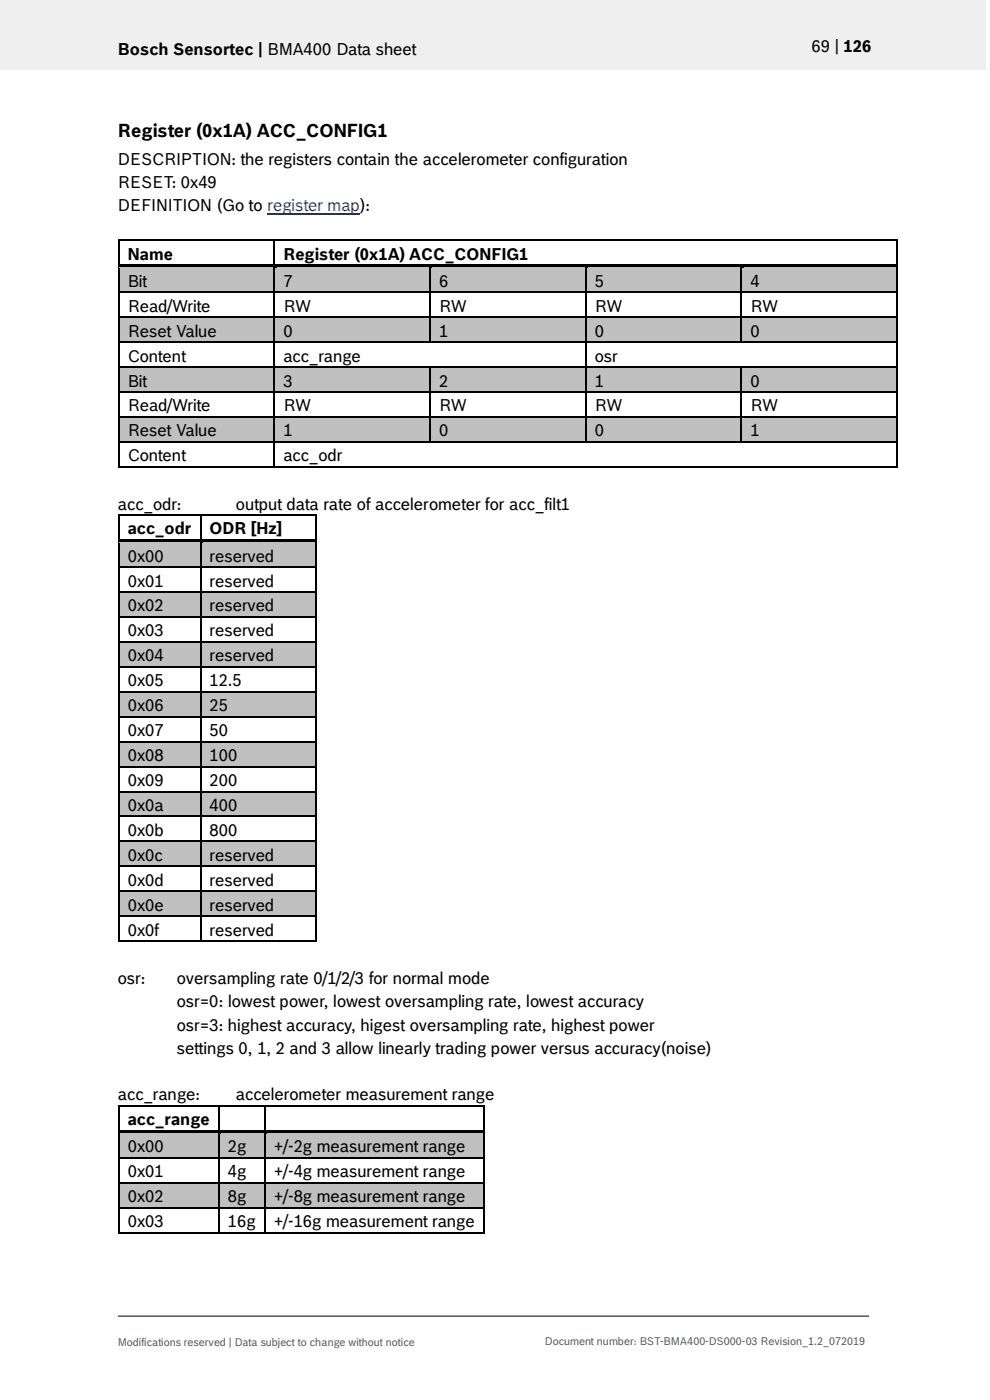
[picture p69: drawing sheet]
<svg xmlns="http://www.w3.org/2000/svg" width="210mm" height="297mm" viewBox="0 0 210 297" stroke-linecap="round" stroke-linejoin="round" font-family="sans-serif">
<defs><g id="words">
<text font-size="3.9" x="25" y="29">Register (0x1A) ACC_CONFIG1</text>
<g font-size="3.5">
<text x="25" y="11.6">Bosch Sensortec | BMA400 Data sheet</text>
<text x="172.1" y="11">69 | 126</text>
<text x="25" y="35">DESCRIPTION: the registers contain the accelerometer configuration</text>
<text x="25" y="39.9">RESET: 0x49</text>
<text x="25" y="44.8">DEFINITION (Go to register map):</text>
<text x="27.1" y="55.1">Name</text>
<text x="60.1" y="55.1">Register (0x1A) ACC_CONFIG1</text>
<text x="27.1" y="60.8">Bit</text>
<text x="60.1" y="60.8">7</text>
<text x="93.2" y="60.8">6</text>
<text x="126.2" y="60.8">5</text>
<text x="159.2" y="60.8">4</text>
<text x="27.1" y="66.1">Read/Write</text>
<text x="27.1" y="71.4">Reset Value</text>
<text x="60.1" y="66.1">RW</text>
<text x="60.1" y="71.4">0</text>
<text x="93.2" y="66.1">RW</text>
<text x="93.2" y="71.4">1</text>
<text x="126.2" y="66.1">RW</text>
<text x="126.2" y="71.4">0</text>
<text x="159.2" y="66.1">RW</text>
<text x="159.2" y="71.4">0</text>
<text x="27.1" y="76.7">Content</text>
<text x="60.1" y="76.7">acc_range</text>
<text x="126.2" y="76.7">osr</text>
<text x="27.1" y="82">Bit</text>
<text x="60.1" y="82">3</text>
<text x="93.2" y="82">2</text>
<text x="126.2" y="82">1</text>
<text x="159.2" y="82">0</text>
<text x="27.1" y="87.3">Read/Write</text>
<text x="60.1" y="87.3">RW</text>
<text x="93.2" y="87.3">RW</text>
<text x="126.2" y="87.3">RW</text>
<text x="159.2" y="87.3">RW</text>
<text x="27.1" y="92.6">Reset Value</text>
<text x="60.1" y="92.6">1</text>
<text x="93.2" y="92.6">0</text>
<text x="126.2" y="92.6">0</text>
<text x="159.2" y="92.6">1</text>
<text x="27.1" y="97.9">Content</text>
<text x="60.1" y="97.9">acc_odr</text>
<text x="25" y="108.1">acc_odr:</text>
<text x="27.1" y="113.4">acc_odr</text>
<text x="44.5" y="113.4">ODR [Hz]</text>
<text x="50" y="108.1">output data rate of accelerometer for acc_filt1</text>
<text x="27.1" y="119.1">0x00</text>
<text x="44.5" y="119.1">reserved</text>
<text x="27.1" y="124.4">0x01</text>
<text x="44.5" y="124.4">reserved</text>
<text x="27.1" y="129.7">0x02</text>
<text x="44.5" y="129.7">reserved</text>
<text x="27.1" y="135">0x03</text>
<text x="44.5" y="135">reserved</text>
<text x="27.1" y="140.3">0x04</text>
<text x="44.5" y="140.3">reserved</text>
<text x="27.1" y="145.6">0x05</text>
<text x="44.5" y="145.6">12.5</text>
<text x="27.1" y="150.9">0x06</text>
<text x="44.5" y="150.9">25</text>
<text x="27.1" y="156.2">0x07</text>
<text x="27.1" y="161.5">0x08</text>
<text x="44.5" y="156.2">50</text>
<text x="44.5" y="161.5">100</text>
<text x="27.1" y="166.8">0x09</text>
<text x="44.5" y="166.8">200</text>
<text x="27.1" y="172.1">0x0a</text>
<text x="44.5" y="172.1">400</text>
<text x="27.1" y="177.4">0x0b</text>
<text x="44.5" y="177.4">800</text>
<text x="27.1" y="182.7">0x0c</text>
<text x="44.5" y="182.7">reserved</text>
<text x="27.1" y="187.9">0x0d</text>
<text x="44.5" y="187.9">reserved</text>
<text x="27.1" y="193.2">0x0e</text>
<text x="44.5" y="193.2">reserved</text>
<text x="27.1" y="198.5">0x0f</text>
<text x="44.5" y="198.5">reserved</text>
<text x="25" y="208.7">osr:</text>
<text x="37.5" y="208.7">oversampling rate 0/1/2/3 for normal mode</text>
<text x="37.5" y="213.7">osr=0: lowest power, lowest oversampling rate, lowest accuracy</text>
<text x="37.5" y="218.6">osr=3: highest accuracy, higest oversampling rate, highest power</text>
<text x="37.5" y="223.5">settings 0, 1, 2 and 3 allow linearly trading power versus accuracy(noise)</text>
<text x="25" y="233.5">acc_range:</text>
<text x="50" y="233.5">accelerometer measurement range</text>
<text x="27.1" y="238.8">acc_range</text>
<text x="27.1" y="244.5">0x00</text>
<text x="48.4" y="244.5">2g</text>
<text x="58.1" y="244.5">+/-2g measurement range</text>
<text x="27.1" y="249.8">0x01</text>
<text x="48.4" y="249.8">4g</text>
<text x="58.1" y="249.8">+/-4g measurement range</text>
<text x="27.1" y="255.1">0x02</text>
<text x="48.4" y="255.1">8g</text>
<text x="58.1" y="255.1">+/-8g measurement range</text>
<text x="27.1" y="260.3">0x03</text>
<text x="48.4" y="260.3">16g</text>
<text x="58.1" y="260.3">+/-16g measurement range</text>
</g>
<g font-size="2.3" fill="#535f6b">
<text x="25" y="285.5">Modifications reserved | Data subject to change without notice</text>
<text x="115.6" y="285.3">Document number: BST-BMA400-DS000-03 Revision_1.2_072019</text>
</g>
</g></defs>
<path d="M-.1 0h209.2v14.8h-209.2z" fill-rule="evenodd" fill="#efeff0"/>
<path d="M25 279.2h159.4" fill="none" stroke="#000" stroke-width=".21"/>
<path d="M56.7 45.5h19.7" fill="none" stroke="#00f" stroke-width=".25"/>
<g fill="#000">
<path d="M25 50.8h.4v.3h-.4z" fill-rule="evenodd"/>
<path d="M25 50.8h.4v.3h-.4z" fill-rule="evenodd"/>
<path d="M58 50.8h.4v.3h-.4z" fill-rule="evenodd"/>
<path d="M190.2 50.8h.3v.3h-.3z" fill-rule="evenodd"/>
<path d="M190.2 50.8h.3v.3h-.3z" fill-rule="evenodd"/>
</g>
<path d="M25.2 51.1v5M25.4 50.9h32.6M58.2 51.1v5M58.4 50.9h131.8M190.3 51.1v5" fill="none" stroke="#000" stroke-width=".34"/>
<g fill="#c0c0c0">
<path d="M25.4 56.9h32.6v4.9h-32.6z" fill-rule="evenodd"/>
<path d="M27.1 56.9h29.2v4.9h-29.2z" fill-rule="evenodd"/>
<path d="M58.4 56.9h32.7v4.9h-32.7z" fill-rule="evenodd"/>
<path d="M60.1 56.9h29.2v4.9h-29.2z" fill-rule="evenodd"/>
<path d="M91.4 56.9h32.7v4.9h-32.7z" fill-rule="evenodd"/>
<path d="M93.2 56.9h29.2v4.9h-29.2z" fill-rule="evenodd"/>
<path d="M124.4 56.9h32.7v4.9h-32.7z" fill-rule="evenodd"/>
<path d="M126.2 56.9h29.2v4.9h-29.2z" fill-rule="evenodd"/>
<path d="M157.5 56.9h32.7v4.9h-32.7z" fill-rule="evenodd"/>
<path d="M159.2 56.9h29.2v4.9h-29.2z" fill-rule="evenodd"/>
</g>
<g fill="#000">
<path d="M25 56.1h.4v.8h-.4z" fill-rule="evenodd"/>
<path d="M25.4 56.1h32.6v.7h-32.6z" fill-rule="evenodd"/>
</g>
<path d="M25.4 56.8h32.6" fill="none" stroke="#c0c0c0" stroke-width=".21"/>
<path d="M58.4 56.8l.4 .1z" fill-rule="evenodd" fill="#c0c0c0"/>
<g fill="#000">
<path d="M58 56.8l.4 .1z" fill-rule="evenodd"/>
<path d="M58 56.1h.8v.7h-.8z" fill-rule="evenodd"/>
<path d="M58.8 56.1h32.3v.7h-32.3z" fill-rule="evenodd"/>
</g>
<path d="M58.8 56.8h32.3" fill="none" stroke="#c0c0c0" stroke-width=".21"/>
<path d="M91.4 56.8l.4 .1z" fill-rule="evenodd" fill="#c0c0c0"/>
<g fill="#000">
<path d="M91.1 56.8l.3 .1z" fill-rule="evenodd"/>
<path d="M91.1 56.1h.7v.7h-.7z" fill-rule="evenodd"/>
<path d="M91.8 56.1h32.3v.7h-32.3z" fill-rule="evenodd"/>
</g>
<path d="M91.8 56.8h32.3" fill="none" stroke="#c0c0c0" stroke-width=".21"/>
<path d="M124.4 56.8l.5 .1z" fill-rule="evenodd" fill="#c0c0c0"/>
<g fill="#000">
<path d="M124.1 56.8l.3 .1z" fill-rule="evenodd"/>
<path d="M124.1 56.1h.8v.7h-.8z" fill-rule="evenodd"/>
<path d="M124.9 56.1h32.2v.7h-32.2z" fill-rule="evenodd"/>
</g>
<path d="M124.9 56.8h32.2" fill="none" stroke="#c0c0c0" stroke-width=".21"/>
<path d="M157.5 56.8l.4 .1z" fill-rule="evenodd" fill="#c0c0c0"/>
<g fill="#000">
<path d="M157.1 56.8l.4 .1z" fill-rule="evenodd"/>
<path d="M157.1 56.1h.8v.7h-.8z" fill-rule="evenodd"/>
<path d="M157.9 56.1h32.3v.7h-32.3z" fill-rule="evenodd"/>
<path d="M190.2 56.1h.3v.8h-.3z" fill-rule="evenodd"/>
<path d="M25 61.8h.4v.4h-.4z" fill-rule="evenodd"/>
<path d="M58 61.8h.4v.4h-.4z" fill-rule="evenodd"/>
<path d="M91.1 61.8h.3v.4h-.3z" fill-rule="evenodd"/>
<path d="M124.1 61.8h.3v.4h-.3z" fill-rule="evenodd"/>
<path d="M157.1 61.8h.4v.4h-.4z" fill-rule="evenodd"/>
<path d="M190.2 61.8h.3v.4h-.3z" fill-rule="evenodd"/>
</g>
<path d="M157.9 56.8h32.3" fill="none" stroke="#c0c0c0" stroke-width=".21"/>
<g fill="none" stroke="#000" stroke-width=".34">
<path d="M25.2 56.9v4.9M58.2 56.9v4.9M91.2 56.9v4.9M124.3 56.9v4.9M157.3 56.9v4.9M190.3 56.9v4.9M25.2 62.2v4.9M25.4 62h32.6M58.2 62.2v4.9M58.4 62h32.7M91.2 62.2v4.9M91.4 62h32.7"/>
<path d="M124.3 62.2v4.9M124.4 62h32.7M157.3 62.2v4.9M157.5 62h32.7M190.3 62.2v4.9"/>
</g>
<g fill="#c0c0c0">
<path d="M25.4 67.4h32.6v5h-32.6z" fill-rule="evenodd"/>
<path d="M27.1 67.4h29.2v5h-29.2z" fill-rule="evenodd"/>
<path d="M58.4 67.4h32.7v5h-32.7z" fill-rule="evenodd"/>
<path d="M60.1 67.4h29.2v5h-29.2z" fill-rule="evenodd"/>
<path d="M91.4 67.4h32.7v5h-32.7z" fill-rule="evenodd"/>
<path d="M93.2 67.4h29.2v5h-29.2z" fill-rule="evenodd"/>
<path d="M124.4 67.4h32.7v5h-32.7z" fill-rule="evenodd"/>
<path d="M126.2 67.4h29.2v5h-29.2z" fill-rule="evenodd"/>
<path d="M157.5 67.4h32.7v5h-32.7z" fill-rule="evenodd"/>
<path d="M159.2 67.4h29.2v5h-29.2z" fill-rule="evenodd"/>
</g>
<g fill="#000">
<path d="M25 67.1h.4v.3h-.4z" fill-rule="evenodd"/>
<path d="M25 72.4h.4v.3h-.4z" fill-rule="evenodd"/>
<path d="M58 67.1h.4v.3h-.4z" fill-rule="evenodd"/>
<path d="M58 72.4h.4v.3h-.4z" fill-rule="evenodd"/>
<path d="M91.1 67.1h.3v.3h-.3z" fill-rule="evenodd"/>
<path d="M91.1 72.4h.3v.3h-.3z" fill-rule="evenodd"/>
<path d="M124.1 67.1h.3v.3h-.3z" fill-rule="evenodd"/>
<path d="M124.1 72.4h.3v.3h-.3z" fill-rule="evenodd"/>
<path d="M157.1 67.1h.4v.3h-.4z" fill-rule="evenodd"/>
<path d="M157.1 72.4h.4v.3h-.4z" fill-rule="evenodd"/>
<path d="M190.2 67.1h.3v.3h-.3z" fill-rule="evenodd"/>
<path d="M190.2 72.4h.3v.3h-.3z" fill-rule="evenodd"/>
</g>
<g fill="none" stroke="#000" stroke-width=".34">
<path d="M25.2 67.4v5M25.2 72.7v5M25.4 67.3h32.6M25.4 72.6h32.6M58.2 67.4v5M58.2 72.7v5M58.4 67.3h32.7M58.4 72.6h32.7M91.2 67.4v5M91.4 67.3h32.7M91.4 72.6h32.7M124.3 67.4v5"/>
<path d="M124.3 72.7v5M124.4 67.3h32.7M124.4 72.6h32.7M157.3 67.4v5M157.5 67.3h32.7M157.5 72.6h32.7M190.3 67.4v5M190.3 72.7v5"/>
</g>
<g fill="#c0c0c0">
<path d="M25.4 78h32.6v5h-32.6z" fill-rule="evenodd"/>
<path d="M27.1 78h29.2v5h-29.2z" fill-rule="evenodd"/>
<path d="M58.4 78h32.7v5h-32.7z" fill-rule="evenodd"/>
<path d="M60.1 78h29.2v5h-29.2z" fill-rule="evenodd"/>
<path d="M91.4 78h32.7v5h-32.7z" fill-rule="evenodd"/>
<path d="M93.2 78h29.2v5h-29.2z" fill-rule="evenodd"/>
<path d="M124.4 78h32.7v5h-32.7z" fill-rule="evenodd"/>
<path d="M126.2 78h29.2v5h-29.2z" fill-rule="evenodd"/>
<path d="M157.5 78h32.7v5h-32.7z" fill-rule="evenodd"/>
<path d="M159.2 78h29.2v5h-29.2z" fill-rule="evenodd"/>
</g>
<g fill="#000">
<path d="M25 77.7h.4v.3h-.4z" fill-rule="evenodd"/>
<path d="M58 77.7h.4v.3h-.4z" fill-rule="evenodd"/>
<path d="M91.1 77.7h.3v.3h-.3z" fill-rule="evenodd"/>
<path d="M124.1 77.7h.3v.3h-.3z" fill-rule="evenodd"/>
<path d="M157.1 77.7h.4v.3h-.4z" fill-rule="evenodd"/>
<path d="M190.2 77.7h.3v.3h-.3z" fill-rule="evenodd"/>
<path d="M25 83h.4v.3h-.4z" fill-rule="evenodd"/>
<path d="M58 83h.4v.3h-.4z" fill-rule="evenodd"/>
<path d="M91.1 83h.3v.3h-.3z" fill-rule="evenodd"/>
<path d="M124.1 83h.3v.3h-.3z" fill-rule="evenodd"/>
<path d="M157.1 83h.4v.3h-.4z" fill-rule="evenodd"/>
<path d="M190.2 83h.3v.3h-.3z" fill-rule="evenodd"/>
</g>
<g fill="none" stroke="#000" stroke-width=".34">
<path d="M25.2 78v5M25.4 77.9h32.6M58.2 78v5M58.4 77.9h32.7M91.2 78v5M91.4 77.9h32.7M124.3 78v5M124.4 77.9h32.7M157.3 78v5M157.5 77.9h32.7M190.3 78v5M25.2 83.3v5"/>
<path d="M25.4 83.1h32.6M58.2 83.3v5M58.4 83.1h32.7M91.2 83.3v5M91.4 83.1h32.7M124.3 83.3v5M124.4 83.1h32.7M157.3 83.3v5M157.5 83.1h32.7M190.3 83.3v5"/>
</g>
<g fill="#c0c0c0">
<path d="M25.4 88.6h32.6v5h-32.6z" fill-rule="evenodd"/>
<path d="M27.1 88.6h29.2v5h-29.2z" fill-rule="evenodd"/>
<path d="M58.4 88.6h32.7v5h-32.7z" fill-rule="evenodd"/>
<path d="M60.1 88.6h29.2v5h-29.2z" fill-rule="evenodd"/>
<path d="M91.4 88.6h32.7v5h-32.7z" fill-rule="evenodd"/>
<path d="M93.2 88.6h29.2v5h-29.2z" fill-rule="evenodd"/>
<path d="M124.4 88.6h32.7v5h-32.7z" fill-rule="evenodd"/>
<path d="M126.2 88.6h29.2v5h-29.2z" fill-rule="evenodd"/>
<path d="M157.5 88.6h32.7v5h-32.7z" fill-rule="evenodd"/>
<path d="M159.2 88.6h29.2v5h-29.2z" fill-rule="evenodd"/>
</g>
<g fill="#000">
<path d="M25 88.3h.4v.3h-.4z" fill-rule="evenodd"/>
<path d="M25 93.6h.4v.3h-.4z" fill-rule="evenodd"/>
<path d="M25 98.9h.4v.3h-.4z" fill-rule="evenodd"/>
<path d="M25 98.9h.4v.3h-.4z" fill-rule="evenodd"/>
<path d="M58 88.3h.4v.3h-.4z" fill-rule="evenodd"/>
<path d="M58 93.6h.4v.3h-.4z" fill-rule="evenodd"/>
<path d="M58 98.9h.4v.3h-.4z" fill-rule="evenodd"/>
<path d="M91.1 88.3h.3v.3h-.3z" fill-rule="evenodd"/>
<path d="M91.1 93.6h.3v.3h-.3z" fill-rule="evenodd"/>
<path d="M124.1 88.3h.3v.3h-.3z" fill-rule="evenodd"/>
<path d="M124.1 93.6h.3v.3h-.3z" fill-rule="evenodd"/>
<path d="M157.1 88.3h.4v.3h-.4z" fill-rule="evenodd"/>
<path d="M157.1 93.6h.4v.3h-.4z" fill-rule="evenodd"/>
<path d="M190.2 88.3h.3v.3h-.3z" fill-rule="evenodd"/>
<path d="M190.2 93.6h.3v.3h-.3z" fill-rule="evenodd"/>
<path d="M190.2 98.9h.3v.3h-.3z" fill-rule="evenodd"/>
<path d="M190.2 98.9h.3v.3h-.3z" fill-rule="evenodd"/>
<path d="M25 109.1h.4v.3h-.4z" fill-rule="evenodd"/>
<path d="M25 109.1h.4v.3h-.4z" fill-rule="evenodd"/>
<path d="M42.4 109.1h.3v.3h-.3z" fill-rule="evenodd"/>
<path d="M66.8 109.1h.3v.3h-.3z" fill-rule="evenodd"/>
<path d="M66.8 109.1h.3v.3h-.3z" fill-rule="evenodd"/>
</g>
<g fill="none" stroke="#000" stroke-width=".34">
<path d="M25.2 88.6v5M25.2 93.9v5M25.4 88.4h32.6M25.4 93.7h32.6M25.4 99h32.6M58.2 88.6v5M58.2 93.9v5M58.4 88.4h32.7M58.4 93.7h32.7M58.4 99h131.8M91.2 88.6v5M91.4 88.4h32.7"/>
<path d="M91.4 93.7h32.7M124.3 88.6v5M124.4 88.4h32.7M124.4 93.7h32.7M157.3 88.6v5M157.5 88.4h32.7M157.5 93.7h32.7M190.3 88.6v5M190.3 93.9v5M25.2 109.4v5M25.4 109.2h17M42.6 109.4v5"/>
<path d="M42.7 109.2h24.1M67 109.4v5"/>
</g>
<g fill="#c0c0c0">
<path d="M25.4 115.2h17v4.9h-17z" fill-rule="evenodd"/>
<path d="M27.1 115.2h13.5v4.9h-13.5z" fill-rule="evenodd"/>
<path d="M42.7 115.2h24.1v4.9h-24.1z" fill-rule="evenodd"/>
<path d="M44.5 115.2h20.6v4.9h-20.6z" fill-rule="evenodd"/>
</g>
<g fill="#000">
<path d="M25 114.4h.4v.8h-.4z" fill-rule="evenodd"/>
<path d="M25.4 114.4h17v.7h-17z" fill-rule="evenodd"/>
</g>
<path d="M25.4 115.1h17" fill="none" stroke="#c0c0c0" stroke-width=".21"/>
<path d="M42.7 115.1l.4 .1z" fill-rule="evenodd" fill="#c0c0c0"/>
<g fill="#000">
<path d="M42.4 115.1l.3 .1z" fill-rule="evenodd"/>
<path d="M42.4 114.4h.7v.7h-.7z" fill-rule="evenodd"/>
<path d="M43.1 114.4h23.7v.7h-23.7z" fill-rule="evenodd"/>
<path d="M66.8 114.4h.3v.8h-.3z" fill-rule="evenodd"/>
<path d="M25 120.1h.4v.4h-.4z" fill-rule="evenodd"/>
<path d="M42.4 120.1h.3v.4h-.3z" fill-rule="evenodd"/>
<path d="M66.8 120.1h.3v.4h-.3z" fill-rule="evenodd"/>
</g>
<path d="M43.1 115.1h23.7" fill="none" stroke="#c0c0c0" stroke-width=".21"/>
<path d="M25.2 115.2v4.9M42.6 115.2v4.9M67 115.2v4.9M25.2 120.5v4.9M25.4 120.3h17M42.6 120.5v4.9M42.7 120.3h24.1M67 120.5v4.9" fill="none" stroke="#000" stroke-width=".34"/>
<g fill="#c0c0c0">
<path d="M25.4 125.7h17v5h-17z" fill-rule="evenodd"/>
<path d="M27.1 125.7h13.5v5h-13.5z" fill-rule="evenodd"/>
<path d="M42.7 125.7h24.1v5h-24.1z" fill-rule="evenodd"/>
<path d="M44.5 125.7h20.6v5h-20.6z" fill-rule="evenodd"/>
</g>
<g fill="#000">
<path d="M25 125.4h.4v.3h-.4z" fill-rule="evenodd"/>
<path d="M25 130.7h.4v.3h-.4z" fill-rule="evenodd"/>
<path d="M42.4 125.4h.3v.3h-.3z" fill-rule="evenodd"/>
<path d="M42.4 130.7h.3v.3h-.3z" fill-rule="evenodd"/>
<path d="M66.8 125.4h.3v.3h-.3z" fill-rule="evenodd"/>
<path d="M66.8 130.7h.3v.3h-.3z" fill-rule="evenodd"/>
</g>
<path d="M25.2 125.7v5M25.2 131v5M25.4 125.6h17M25.4 130.9h17M42.6 125.7v5M42.6 131v5M42.7 125.6h24.1M42.7 130.9h24.1M67 125.7v5M67 131v5" fill="none" stroke="#000" stroke-width=".34"/>
<g fill="#c0c0c0">
<path d="M25.4 136.3h17v5h-17z" fill-rule="evenodd"/>
<path d="M27.1 136.3h13.5v5h-13.5z" fill-rule="evenodd"/>
<path d="M42.7 136.3h24.1v5h-24.1z" fill-rule="evenodd"/>
<path d="M44.5 136.3h20.6v5h-20.6z" fill-rule="evenodd"/>
</g>
<g fill="#000">
<path d="M25 136h.4v.3h-.4z" fill-rule="evenodd"/>
<path d="M42.4 136h.3v.3h-.3z" fill-rule="evenodd"/>
<path d="M66.8 136h.3v.3h-.3z" fill-rule="evenodd"/>
<path d="M25 141.3h.4v.3h-.4z" fill-rule="evenodd"/>
<path d="M42.4 141.3h.3v.3h-.3z" fill-rule="evenodd"/>
<path d="M66.8 141.3h.3v.3h-.3z" fill-rule="evenodd"/>
</g>
<path d="M25.2 136.3v5M25.4 136.2h17M42.6 136.3v5M42.7 136.2h24.1M67 136.3v5M25.2 141.6v5M25.4 141.5h17M42.6 141.6v5M42.7 141.5h24.1M67 141.6v5" fill="none" stroke="#000" stroke-width=".34"/>
<g fill="#c0c0c0">
<path d="M25.4 146.9h17v5h-17z" fill-rule="evenodd"/>
<path d="M27.1 146.9h13.5v5h-13.5z" fill-rule="evenodd"/>
<path d="M42.7 146.9h24.1v5h-24.1z" fill-rule="evenodd"/>
<path d="M44.5 146.9h20.6v5h-20.6z" fill-rule="evenodd"/>
</g>
<g fill="#000">
<path d="M25 146.6h.4v.3h-.4z" fill-rule="evenodd"/>
<path d="M25 151.9h.4v.3h-.4z" fill-rule="evenodd"/>
<path d="M42.4 146.6h.3v.3h-.3z" fill-rule="evenodd"/>
<path d="M42.4 151.9h.3v.3h-.3z" fill-rule="evenodd"/>
<path d="M66.8 146.6h.3v.3h-.3z" fill-rule="evenodd"/>
<path d="M66.8 151.9h.3v.3h-.3z" fill-rule="evenodd"/>
</g>
<path d="M25.2 146.9v5M25.2 152.2v5M25.4 146.7h17M25.4 152h17M42.6 146.9v5M42.6 152.2v5M42.7 146.7h24.1M42.7 152h24.1M67 146.9v5M67 152.2v5" fill="none" stroke="#000" stroke-width=".34"/>
<g fill="#c0c0c0">
<path d="M25.4 157.5h17v5h-17z" fill-rule="evenodd"/>
<path d="M27.1 157.5h13.5v5h-13.5z" fill-rule="evenodd"/>
<path d="M42.7 157.5h24.1v5h-24.1z" fill-rule="evenodd"/>
<path d="M44.5 157.5h20.6v5h-20.6z" fill-rule="evenodd"/>
</g>
<g fill="#000">
<path d="M25 157.2h.4v.3h-.4z" fill-rule="evenodd"/>
<path d="M42.4 157.2h.3v.3h-.3z" fill-rule="evenodd"/>
<path d="M66.8 157.2h.3v.3h-.3z" fill-rule="evenodd"/>
<path d="M25 162.5h.4v.3h-.4z" fill-rule="evenodd"/>
<path d="M42.4 162.5h.3v.3h-.3z" fill-rule="evenodd"/>
<path d="M66.8 162.5h.3v.3h-.3z" fill-rule="evenodd"/>
</g>
<path d="M25.2 157.5v5M25.4 157.3h17M42.6 157.5v5M42.7 157.3h24.1M67 157.5v5M25.2 162.8v4.9M25.4 162.6h17M42.6 162.8v4.9M42.7 162.6h24.1M67 162.8v4.9" fill="none" stroke="#000" stroke-width=".34"/>
<g fill="#c0c0c0">
<path d="M25.4 168.1h17v4.9h-17z" fill-rule="evenodd"/>
<path d="M27.1 168.1h13.5v4.9h-13.5z" fill-rule="evenodd"/>
<path d="M42.7 168.1h24.1v4.9h-24.1z" fill-rule="evenodd"/>
<path d="M44.5 168.1h20.6v4.9h-20.6z" fill-rule="evenodd"/>
</g>
<g fill="#000">
<path d="M25 167.7h.4v.4h-.4z" fill-rule="evenodd"/>
<path d="M25 173h.4v.4h-.4z" fill-rule="evenodd"/>
<path d="M42.4 167.7h.3v.4h-.3z" fill-rule="evenodd"/>
<path d="M42.4 173h.3v.4h-.3z" fill-rule="evenodd"/>
<path d="M66.8 167.7h.3v.4h-.3z" fill-rule="evenodd"/>
<path d="M66.8 173h.3v.4h-.3z" fill-rule="evenodd"/>
</g>
<path d="M25.2 168.1v4.9M25.2 173.4v4.9M25.4 167.9h17M25.4 173.2h17M42.6 168.1v4.9M42.6 173.4v4.9M42.7 167.9h24.1M42.7 173.2h24.1M67 168.1v4.9M67 173.4v4.9" fill="none" stroke="#000" stroke-width=".34"/>
<g fill="#c0c0c0">
<path d="M25.4 178.7h17v4.9h-17z" fill-rule="evenodd"/>
<path d="M27.1 178.7h13.5v4.9h-13.5z" fill-rule="evenodd"/>
<path d="M42.7 178.7h24.1v4.9h-24.1z" fill-rule="evenodd"/>
<path d="M44.5 178.7h20.6v4.9h-20.6z" fill-rule="evenodd"/>
</g>
<g fill="#000">
<path d="M25 178.3h.4v.4h-.4z" fill-rule="evenodd"/>
<path d="M42.4 178.3h.3v.4h-.3z" fill-rule="evenodd"/>
<path d="M66.8 178.3h.3v.4h-.3z" fill-rule="evenodd"/>
<path d="M25 183.6h.4v.4h-.4z" fill-rule="evenodd"/>
<path d="M42.4 183.6h.3v.4h-.3z" fill-rule="evenodd"/>
<path d="M66.8 183.6h.3v.4h-.3z" fill-rule="evenodd"/>
</g>
<path d="M25.2 178.7v4.9M25.4 178.5h17M42.6 178.7v4.9M42.7 178.5h24.1M67 178.7v4.9M25.2 184v4.9M25.4 183.8h17M42.6 184v4.9M42.7 183.8h24.1M67 184v4.9" fill="none" stroke="#000" stroke-width=".34"/>
<g fill="#c0c0c0">
<path d="M25.4 189.3h17v4.9h-17z" fill-rule="evenodd"/>
<path d="M27.1 189.3h13.5v4.9h-13.5z" fill-rule="evenodd"/>
<path d="M42.7 189.3h24.1v4.9h-24.1z" fill-rule="evenodd"/>
<path d="M44.5 189.3h20.6v4.9h-20.6z" fill-rule="evenodd"/>
</g>
<g fill="#000">
<path d="M25 188.9h.4v.4h-.4z" fill-rule="evenodd"/>
<path d="M25 194.2h.4v.3h-.4z" fill-rule="evenodd"/>
<path d="M25 199.5h.4v.3h-.4z" fill-rule="evenodd"/>
<path d="M25 199.5h.4v.3h-.4z" fill-rule="evenodd"/>
<path d="M42.4 188.9h.3v.4h-.3z" fill-rule="evenodd"/>
<path d="M42.4 194.2h.3v.3h-.3z" fill-rule="evenodd"/>
<path d="M42.4 199.5h.3v.3h-.3z" fill-rule="evenodd"/>
<path d="M66.8 188.9h.3v.4h-.3z" fill-rule="evenodd"/>
<path d="M66.8 194.2h.3v.3h-.3z" fill-rule="evenodd"/>
<path d="M66.8 199.5h.3v.3h-.3z" fill-rule="evenodd"/>
<path d="M66.8 199.5h.3v.3h-.3z" fill-rule="evenodd"/>
<path d="M25 234.4h.4v.4h-.4z" fill-rule="evenodd"/>
<path d="M25 234.4h.4v.4h-.4z" fill-rule="evenodd"/>
<path d="M46.3 234.4h.4v.4h-.4z" fill-rule="evenodd"/>
<path d="M56 234.4h.4v.4h-.4z" fill-rule="evenodd"/>
<path d="M102.5 234.4h.3v.4h-.3z" fill-rule="evenodd"/>
<path d="M102.5 234.4h.3v.4h-.3z" fill-rule="evenodd"/>
</g>
<g fill="none" stroke="#000" stroke-width=".34">
<path d="M25.2 189.3v4.9M25.2 194.5v5M25.4 189.1h17M25.4 194.4h17M25.4 199.7h17M42.6 189.3v4.9M42.6 194.5v5M42.7 189.1h24.1M42.7 194.4h24.1M42.7 199.7h24.1M67 189.3v4.9M67 194.5v5"/>
<path d="M25.2 234.8v4.9M25.4 234.6h20.9M46.5 234.8v4.9M46.7 234.6h9.3M56.2 234.8v4.9M56.4 234.6h46.1M102.7 234.8v4.9"/>
</g>
<g fill="#c0c0c0">
<path d="M25.4 240.5h20.9v4.9h-20.9z" fill-rule="evenodd"/>
<path d="M27.1 240.5h17.4v4.9h-17.4z" fill-rule="evenodd"/>
<path d="M46.7 240.5h9.3v4.9h-9.3z" fill-rule="evenodd"/>
<path d="M48.4 240.5h5.9v4.9h-5.9z" fill-rule="evenodd"/>
<path d="M56.4 240.5h46.1v4.9h-46.1z" fill-rule="evenodd"/>
<path d="M58.1 240.5h42.7v4.9h-42.7z" fill-rule="evenodd"/>
</g>
<g fill="#000">
<path d="M25 239.7h.4v.8h-.4z" fill-rule="evenodd"/>
<path d="M25.4 239.7h20.9v.8h-20.9z" fill-rule="evenodd"/>
</g>
<path d="M25.4 240.5h20.9" fill="none" stroke="#c0c0c0" stroke-width=".21"/>
<path d="M46.7 240.5h.4z" fill-rule="evenodd" fill="#c0c0c0"/>
<g fill="#000">
<path d="M46.3 240.5h.4z" fill-rule="evenodd"/>
<path d="M46.3 239.7h.8v.8h-.8z" fill-rule="evenodd"/>
<path d="M47.1 239.7h8.9v.8h-8.9z" fill-rule="evenodd"/>
</g>
<path d="M47.1 240.5h8.9" fill="none" stroke="#c0c0c0" stroke-width=".21"/>
<path d="M56.4 240.5h.4z" fill-rule="evenodd" fill="#c0c0c0"/>
<g fill="#000">
<path d="M25 245.4h.4v.4h-.4z" fill-rule="evenodd"/>
<path d="M46.3 245.4h.4v.4h-.4z" fill-rule="evenodd"/>
<path d="M56 240.5h.4z" fill-rule="evenodd"/>
<path d="M56 239.7h.8v.8h-.8z" fill-rule="evenodd"/>
<path d="M56 245.4h.4v.4h-.4z" fill-rule="evenodd"/>
<path d="M56.8 239.7h45.7v.8h-45.7z" fill-rule="evenodd"/>
<path d="M102.5 239.7h.3v.8h-.3z" fill-rule="evenodd"/>
<path d="M102.5 245.4h.3v.4h-.3z" fill-rule="evenodd"/>
</g>
<path d="M56.8 240.5h45.7" fill="none" stroke="#c0c0c0" stroke-width=".21"/>
<path d="M25.2 240.5v4.9M25.2 245.8v4.9M25.4 245.6h20.9M46.5 240.5v4.9M46.5 245.8v4.9M46.7 245.6h9.3M56.2 240.5v4.9M56.2 245.8v4.9M56.4 245.6h46.1M102.7 240.5v4.9M102.7 245.8v4.9" fill="none" stroke="#000" stroke-width=".34"/>
<g fill="#c0c0c0">
<path d="M25.4 251.1h20.9v4.9h-20.9z" fill-rule="evenodd"/>
<path d="M27.1 251.1h17.4v4.9h-17.4z" fill-rule="evenodd"/>
<path d="M46.7 251.1h9.3v4.9h-9.3z" fill-rule="evenodd"/>
<path d="M48.4 251.1h5.9v4.9h-5.9z" fill-rule="evenodd"/>
<path d="M56.4 251.1h46.1v4.9h-46.1z" fill-rule="evenodd"/>
<path d="M58.1 251.1h42.7v4.9h-42.7z" fill-rule="evenodd"/>
</g>
<g fill="#000">
<path d="M25 250.7h.4v.4h-.4z" fill-rule="evenodd"/>
<path d="M25 256h.4v.4h-.4z" fill-rule="evenodd"/>
<path d="M46.3 250.7h.4v.4h-.4z" fill-rule="evenodd"/>
<path d="M46.3 256h.4v.4h-.4z" fill-rule="evenodd"/>
<path d="M56 250.7h.4v.4h-.4z" fill-rule="evenodd"/>
<path d="M56 256h.4v.4h-.4z" fill-rule="evenodd"/>
<path d="M102.5 250.7h.3v.4h-.3z" fill-rule="evenodd"/>
<path d="M102.5 256h.3v.4h-.3z" fill-rule="evenodd"/>
<path d="M25 261.3h.4v.4h-.4z" fill-rule="evenodd"/>
<path d="M25 261.3h.4v.4h-.4z" fill-rule="evenodd"/>
<path d="M46.3 261.3h.4v.4h-.4z" fill-rule="evenodd"/>
<path d="M56 261.3h.4v.4h-.4z" fill-rule="evenodd"/>
<path d="M102.5 261.3h.3v.4h-.3z" fill-rule="evenodd"/>
<path d="M102.5 261.3h.3v.4h-.3z" fill-rule="evenodd"/>
</g>
<g fill="none" stroke="#000" stroke-width=".34">
<path d="M25.2 251.1v4.9M25.2 256.4v4.9M25.4 250.9h20.9M25.4 256.2h20.9M46.5 251.1v4.9M46.5 256.4v4.9M46.7 250.9h9.3M46.7 256.2h9.3M56.2 251.1v4.9M56.2 256.4v4.9M56.4 250.9h46.1M56.4 256.2h46.1"/>
<path d="M102.7 251.1v4.9M102.7 256.4v4.9M25.4 261.5h20.9M46.7 261.5h9.3M56.4 261.5h46.1"/>
</g>
<use href="#words"/>
</svg>
